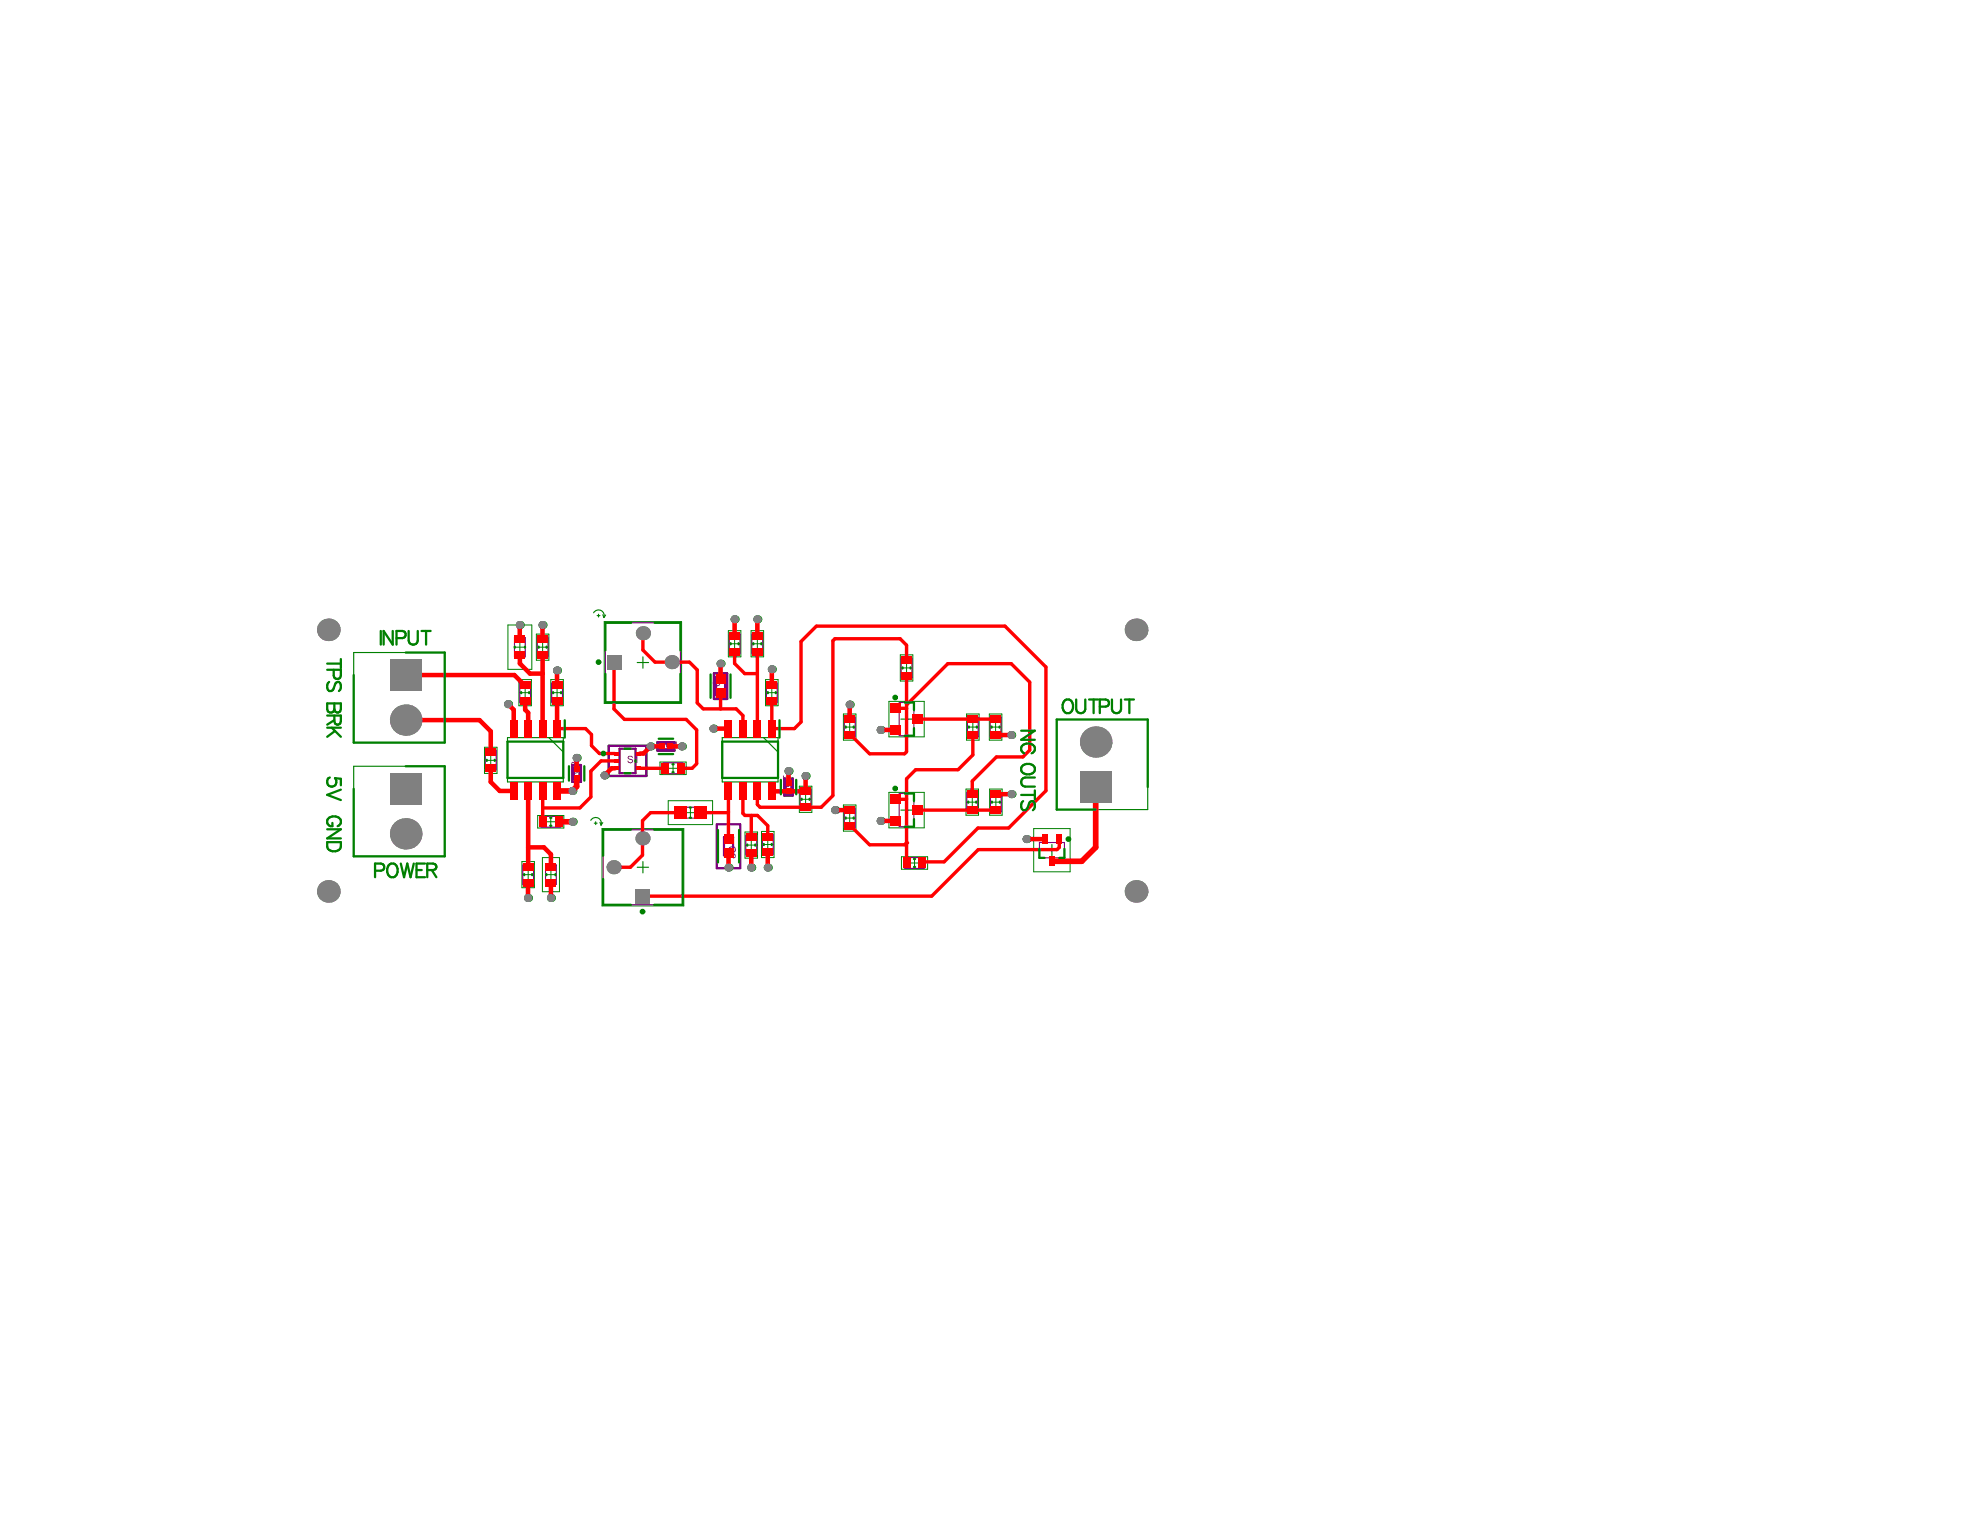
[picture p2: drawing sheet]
<svg xmlns="http://www.w3.org/2000/svg" width="279mm" height="216mm" viewBox="0 0 279 216" stroke-linecap="round" stroke-linejoin="round" font-family="sans-serif">
<g fill="none" stroke="#008000" stroke-width=".16">
<path d="M49.9 92.1h12.9v12.7h-12.9zM89.9 93.5h1.6M90.7 92.7v1.6M49.9 108.1h12.9v12.7h-12.9zM71.6 104.1h7.9v6.2h-7.9zM77.4 104.1l2.1 2M101.9 104.1h7.9v6.2h-7.9zM107.7 104.1l2.1 2M127.1 114.3h1.6M127.1 101.5h1.6M127.9 100.7v1.6M127.9 113.5v1.6"/>
<path d="M147.6 120h1.6M148.4 119.2v1.6M149.1 101.5h12.9v12.7h-12.9zM89.9 122.4h1.6M90.7 121.6v1.6"/>
</g>
<g fill="none" stroke="#008000" stroke-width=".14">
<path d="M71.7 88.2h3.3v6.3h-3.3zM72.6 91.3h1.5M73.2 95.9h1.8v3.7h-1.8zM73.3 97.7h1.6M73.4 90.6v1.5M74.1 97v1.5M75.7 89.5h1.8v3.7h-1.8zM75.8 91.3h1.5M76.6 90.6v1.5M77.7 95.9h1.8v3.7h-1.8zM77.8 97.7h1.6M78.6 97v1.5"/>
<path d="M85.3 87.7h10.9v11.6h-10.9zM102.8 89h1.7v3.7h-1.7zM102.9 90.8h1.5M103.7 90.1v1.5M106 89h1.8v3.7h-1.8zM106.1 90.8h1.5M106.9 90.1v1.5M108 95.9h1.8v3.7h-1.8zM108.1 97.7h1.6M108.9 97v1.5M125.4 99h5v5h-5zM127 92.4h1.8v3.7h-1.8z"/>
<path d="M127.2 94.3h1.5M127.9 93.5v1.5M68.4 105.4h1.7v3.7h-1.7zM68.5 107.3h1.5M69.2 106.5v1.6M75.9 115.1h3.7v1.7h-3.7zM77 116h1.5M77.7 115.2v1.5M85 116.9h11.5v10.9h-11.5zM93.1 107.5h3.7v1.8h-3.7zM94.2 108.4h1.5M94.3 113h6.3v3.4h-6.3z"/>
<path d="M95 107.7v1.5M96.7 114.7h1.5M97.4 113.9v1.5M105.1 117.4h1.8v3.7h-1.8zM105.3 119.3h1.5M106 118.5v1.5M107.5 117.3h1.7v3.7h-1.7zM107.6 119.2h1.5M108.3 118.4v1.5M112.8 110.9h1.8v3.7h-1.8zM112.9 112.8h1.5M113.7 112v1.6"/>
<path d="M119 100.8h1.8v3.6h-1.8zM119 113.6h1.8v3.7h-1.8zM119.1 102.6h1.6M119.1 115.4h1.6M119.9 101.8v1.6M119.9 114.7v1.5M125.4 111.8h5v5h-5zM136.3 111.3h1.8v3.7h-1.8zM136.4 100.8h1.8v3.6h-1.8zM136.4 113.2h1.6M136.5 102.6h1.5M137.2 112.4v1.6"/>
<path d="M137.3 101.8v1.6M139.6 100.8h1.8v3.6h-1.8zM139.6 111.3h1.8v3.7h-1.8zM139.7 102.6h1.6M139.8 113.2h1.5M140.5 101.8v1.6M140.5 112.4v1.6M145.9 116.9h5.1v6.1h-5.1zM73.6 121.6h1.8v3.7h-1.8zM73.8 123.4h1.5M74.5 122.7v1.5M76.5 121h2.4v4.8h-2.4z"/>
<path d="M77 123.4h1.5M77.7 122.7v1.5M127.2 120.9h3.7v1.8h-3.7zM128.3 121.8h1.5M129.1 121v1.5"/>
</g>
<path d="M100.8 95h1.8v3.6h-1.8zM80.8 108h1.2v2.3h-1.2zM85.9 105.2h5.3v4.3h-5.3zM92.8 104.7h2.4v1.2h-2.4zM110.7 109.9h1.2v2.3h-1.2z" fill="none" stroke="#008000" stroke-width=".32"/>
<g fill="none" stroke="#800080" stroke-width=".16">
<path d="M72.6 90h1.5v2.7h-1.5zM73.3 96.4h1.6v2.7h-1.6zM75.8 90h1.5v2.7h-1.5zM77.8 96.4h1.6v2.7h-1.6zM85.4 87.9h10.6v11.2h-10.6zM102.9 89.5h1.5v2.7h-1.5zM106.1 89.5h1.5v2.7h-1.5zM108.1 96.4h1.6v2.7h-1.6zM126.9 99.1h2.1v4.7h-2.1zM127.2 92.9h1.5v2.7h-1.5zM68.5 105.9h1.5v2.8h-1.5zM76.4 115.2h2.7v1.5h-2.7z"/>
<path d="M85.1 117.1h11.2v10.6h-11.2zM93.6 107.7h2.7v1.5h-2.7zM96.1 113.9h2.7v1.5h-2.7zM105.3 117.9h1.5v2.7h-1.5zM107.6 117.8h1.5v2.7h-1.5zM112.9 111.4h1.5v2.8h-1.5zM119.1 101.2h1.6v2.8h-1.6zM119.1 114.1h1.6v2.7h-1.6zM126.9 112h2.1v4.7h-2.1zM136.4 111.8h1.6v2.8h-1.6zM136.5 101.2h1.5v2.8h-1.5zM139.7 101.2h1.6v2.8h-1.6z"/>
<path d="M139.8 111.8h1.5v2.8h-1.5zM146.7 118.9h3.5v2.2h-3.5zM73.8 122.1h1.5v2.7h-1.5zM77 122.1h1.5v2.7h-1.5zM127.7 121h2.7v1.5h-2.7z"/>
</g>
<path d="M100.8 95h1.8v3.6h-1.8zM101 95.5h1.3v2.6h-1.3zM80.8 108h1.2v2.3h-1.2zM81 108.3h.8v1.6h-.8zM85.9 105.2h5.3v4.3h-5.3zM87.4 105.6h2.3v3.5h-2.3zM92.8 104.7h2.4v1.2h-2.4zM93.2 104.9h1.6v.8h-1.6zM101.2 116.3h3.3v6.2h-3.3zM102.2 118.1h1.2v2.6h-1.2zM110.7 109.9h1.2v2.3h-1.2zM110.9 110.3h.8v1.6h-.8z" fill="none" stroke="#800080" stroke-width=".32"/>
<g fill="#800080">
<path d="M102.9 119.6l.2-.2a.48 .48 0 0 1 .7 .3 .48 .48 0 0 1-.3 .6v-.1a.37 .37 0 0 0 .1-.6 .37 .37 0 0 0-.6 .1 .28 .28 0 0 0-.1 .3 .28 .28 0 0 0 .3 .2l-.1 .1a.49 .49 0 0 1-.2-.7z"/>
<path d="M102.8 120.4l.4 .3a.29 .29 0 0 0 .2 .3 .29 .29 0 0 0 .3-.2l-.2-.2v-.1a.32 .32 0 0 1 .3 .5 .32 .32 0 0 1-.6-.1l-.3-.3v.5h-.1z"/>
<path d="M100.6 96.1l.2-.1 .1 .1a.36 .36 0 0 0-.1 .5 .36 .36 0 0 0 .6 .1 .33 .33 0 0 0 .1-.4 .33 .33 0 0 0-.2-.3l.1-.1a.49 .49 0 0 1 .2 .7 .49 .49 0 0 1-.7 .2 .54 .54 0 0 1-.3-.7z"/>
<path d="M100.6 95.4h1.1v.1h-.9l.2 .2h-.1z"/>
<path d="M88.6 106.7l.1-.1a.39 .39 0 0 1 .6 .3h-.1a.23 .23 0 0 0-.3-.1 .23 .23 0 0 0-.2 .2l.3 .1a.32 .32 0 0 1 .3 .4 .32 .32 0 0 1-.5 .2l-.2-.2-.1-.2h.1a.29 .29 0 0 0 .3 .3 .29 .29 0 0 0 .3-.3l-.2-.1a.34 .34 0 0 1-.4-.5z"/>
<path d="M89.6 106.9l.4-.3v1.1h-.2v-.8l-.1 .1z"/>
<path d="M80.7 108.4l.1-.1 .1 .1a.38 .38 0 0 0 0 .6 .38 .38 0 0 0 .5-.1 .31 .31 0 0 0 .1-.3 .31 .31 0 0 0-.2-.2v-.2a.5 .5 0 0 1 .3 .8 .5 .5 0 0 1-.8 .1 .52 .52 0 0 1-.1-.7z"/>
<path d="M80.7 107.5h.2l.2 .1a.31 .31 0 0 1 .5 0 .31 .31 0 0 1-.2 .5v-.1a.21 .21 0 0 0 .1-.3 .21 .21 0 0 0-.2-.1 .21 .21 0 0 0-.2 .3h-.1a.17 .17 0 0 0-.1-.2 .17 .17 0 0 0-.2 .1 .17 .17 0 0 0 .2 .2v.1a.33 .33 0 0 1-.2-.6z"/>
<path d="M94.1 104.7l.2-.1a.36 .36 0 0 1 .5 .3h-.1a.35 .35 0 0 0-.5-.1 .35 .35 0 0 0-.1 .5 .31 .31 0 0 0 .3 .2 .31 .31 0 0 0 .3-.2h.1a.48 .48 0 0 1-.6 .3 .48 .48 0 0 1-.2-.7z"/>
<path d="M110.5 110.4l.3-.2v.1a.35 .35 0 0 0-.1 .5 .35 .35 0 0 0 .5 .1 .31 .31 0 0 0 .2-.3 .31 .31 0 0 0-.2-.3v-.1a.47 .47 0 0 1 .3 .6 .47 .47 0 0 1-.7 .3 .46 .46 0 0 1-.3-.7z"/>
<path d="M110.5 109.4h.1v.4l.3 .1a.35 .35 0 0 1 .2-.5 .35 .35 0 0 1 .4 .2 .35 .35 0 0 1-.2 .5l-.1-.2a.21 .21 0 0 0 .1-.3 .21 .21 0 0 0-.3 .1v.3h-.5z"/>
<path d="M95.4 104.8l-.3 .5h.3zM95.4 104.6h.1v.7h.2v.1h-.2v.2h-.1v-.2h-.5z"/>
</g>
<g fill="#008000">
<circle cx="81.4" cy="106.9" r=".56"/>
<circle cx="96.2" cy="105.3" r=".56"/>
<circle cx="111.3" cy="108.8" r=".56"/>
<circle cx="124.3" cy="115.8" r=".56"/>
<circle cx="117.9" cy="114.3" r=".56"/>
<circle cx="124.3" cy="103" r=".56"/>
<circle cx="144.9" cy="118.4" r=".56"/>
<circle cx="142.7" cy="112.1" r=".56"/>
<circle cx="142.7" cy="103.7" r=".56"/>
<circle cx="106.9" cy="87.4" r=".56"/>
<circle cx="74.5" cy="126.7" r=".56"/>
<circle cx="80.8" cy="111.6" r=".56"/>
<circle cx="76.6" cy="88.2" r=".56"/>
<circle cx="78.6" cy="94.6" r=".56"/>
<circle cx="77.7" cy="126.7" r=".56"/>
<circle cx="80.8" cy="116" r=".56"/>
<circle cx="85.3" cy="109.4" r=".56"/>
<circle cx="119.9" cy="99.4" r=".56"/>
<circle cx="113.7" cy="109.5" r=".56"/>
<circle cx="108.3" cy="122.4" r=".56"/>
<circle cx="100.7" cy="102.8" r=".56"/>
<circle cx="101.7" cy="93.7" r=".56"/>
<circle cx="106" cy="122.4" r=".56"/>
<circle cx="108.9" cy="94.5" r=".56"/>
<circle cx="91.8" cy="105.3" r=".56"/>
<circle cx="103.7" cy="87.4" r=".56"/>
<circle cx="73.3" cy="88.2" r=".56"/>
<circle cx="102.8" cy="122.4" r=".56"/>
<circle cx="71.7" cy="99.4" r=".56"/>
</g>
<g fill="#008080">
<circle cx="81.4" cy="106.9" r=".56"/>
<circle cx="96.2" cy="105.3" r=".56"/>
<circle cx="111.3" cy="108.8" r=".56"/>
<circle cx="124.3" cy="115.8" r=".56"/>
<circle cx="117.9" cy="114.3" r=".56"/>
<circle cx="124.3" cy="103" r=".56"/>
<circle cx="144.9" cy="118.4" r=".56"/>
<circle cx="142.7" cy="112.1" r=".56"/>
<circle cx="142.7" cy="103.7" r=".56"/>
<circle cx="106.9" cy="87.4" r=".56"/>
<circle cx="74.5" cy="126.7" r=".56"/>
<circle cx="80.8" cy="111.6" r=".56"/>
<circle cx="76.6" cy="88.2" r=".56"/>
<circle cx="78.6" cy="94.6" r=".56"/>
<circle cx="77.7" cy="126.7" r=".56"/>
<circle cx="80.8" cy="116" r=".56"/>
<circle cx="85.3" cy="109.4" r=".56"/>
<circle cx="119.9" cy="99.4" r=".56"/>
<circle cx="113.7" cy="109.5" r=".56"/>
<circle cx="108.3" cy="122.4" r=".56"/>
<circle cx="100.7" cy="102.8" r=".56"/>
<circle cx="101.7" cy="93.7" r=".56"/>
<circle cx="106" cy="122.4" r=".56"/>
<circle cx="108.9" cy="94.5" r=".56"/>
<circle cx="91.8" cy="105.3" r=".56"/>
<circle cx="103.7" cy="87.4" r=".56"/>
<circle cx="73.3" cy="88.2" r=".56"/>
<circle cx="102.8" cy="122.4" r=".56"/>
<circle cx="71.7" cy="99.4" r=".56"/>
</g>
<g fill="#808080">
<circle cx="81.4" cy="106.9" r=".56"/>
<circle cx="96.2" cy="105.3" r=".56"/>
<circle cx="111.3" cy="108.8" r=".56"/>
<circle cx="124.3" cy="115.8" r=".56"/>
<circle cx="117.9" cy="114.3" r=".56"/>
<circle cx="124.3" cy="103" r=".56"/>
<circle cx="144.9" cy="118.4" r=".56"/>
<circle cx="142.7" cy="112.1" r=".56"/>
<circle cx="142.7" cy="103.7" r=".56"/>
<circle cx="106.9" cy="87.4" r=".56"/>
<circle cx="74.5" cy="126.7" r=".56"/>
<circle cx="80.8" cy="111.6" r=".56"/>
<circle cx="76.6" cy="88.2" r=".56"/>
<circle cx="78.6" cy="94.6" r=".56"/>
<circle cx="77.7" cy="126.7" r=".56"/>
<circle cx="80.8" cy="116" r=".56"/>
<circle cx="85.3" cy="109.4" r=".56"/>
<circle cx="119.9" cy="99.4" r=".56"/>
<circle cx="113.7" cy="109.5" r=".56"/>
<circle cx="108.3" cy="122.4" r=".56"/>
<circle cx="100.7" cy="102.8" r=".56"/>
<circle cx="101.7" cy="93.7" r=".56"/>
<circle cx="106" cy="122.4" r=".56"/>
<circle cx="108.9" cy="94.5" r=".56"/>
<circle cx="91.8" cy="105.3" r=".56"/>
<circle cx="103.7" cy="87.4" r=".56"/>
<circle cx="73.3" cy="88.2" r=".56"/>
<circle cx="102.8" cy="122.4" r=".56"/>
<circle cx="71.7" cy="99.4" r=".56"/>
<circle cx="46.3" cy="125.8" r="1.6"/>
<circle cx="46.3" cy="88.9" r="1.6"/>
<circle cx="57.2" cy="101.6" r="2.22"/>
<circle cx="57.2" cy="117.7" r="2.22"/>
<circle cx="90.7" cy="89.4" r="1"/>
<circle cx="94.8" cy="93.4" r="1"/>
<circle cx="160.3" cy="125.8" r="1.6"/>
<circle cx="154.6" cy="104.7" r="2.22"/>
<circle cx="160.3" cy="88.9" r="1.6"/>
<circle cx="86.6" cy="122.4" r="1"/>
<circle cx="90.7" cy="118.3" r="1"/>
</g>
<g fill="#808080">
<path d="M55 109.1h4.5v4.4h-4.5z" fill-rule="evenodd"/>
<path d="M55 93h4.5v4.5h-4.5z" fill-rule="evenodd"/>
<path d="M85.6 92.4h2v2h-2z" fill-rule="evenodd"/>
<path d="M152.4 108.8h4.4v4.5h-4.4z" fill-rule="evenodd"/>
<path d="M89.7 125.5h2v2h-2z" fill-rule="evenodd"/>
</g>
<path d="M154.6 111.1v8.5l-2 1.9h-4.2" fill="none" stroke="#f00" stroke-width=".8"/>
<path d="M124.3 115.8h2" fill="none" stroke="#f00" stroke-width=".64"/>
<circle cx="126.3" cy="115.8" r=".3" fill="#f00"/>
<path d="M117.9 114.3h2" fill="none" stroke="#f00" stroke-width=".64"/>
<circle cx="119.9" cy="114.3" r=".3" fill="#f00"/>
<path d="M124.3 103h2" fill="none" stroke="#f00" stroke-width=".64"/>
<circle cx="126.3" cy="103" r=".3" fill="#f00"/>
<path d="M126.3 100h1.6M127.9 95.4v10.7M76.6 111.6v4.3M83.4 112.5l-1.6 1.5h-5.2M127.9 109.9v9M127.9 112.8h-1.6M137.3 101.5h3.2M149.5 118.4v1.2l-.3 .3h-11.2M90.7 120.7l-1.7 1.7" fill="none" stroke="#f00" stroke-width=".48"/>
<path d="M69.2 108.4v1.9l1.3 1.3h2v.7M74.5 111.6v10.7M74.5 119.6h2.3l.9 1v1.5M76.6 111.6h.1M76.6 115.9v.1M144.9 118.4h2.5" fill="none" stroke="#f00" stroke-width=".64"/>
<path d="M78.8 116h2" fill="none" stroke="#f00" stroke-width=".8"/>
<circle cx="93.9" cy="108.4" r=".32" fill="#f00"/>
<path d="M83.4 108.8v3.7M90.3 108.4h3.6M90.7 115.8v4.9M98.3 107.8l-.6 .6M86.6 122.4h2.4" fill="none" stroke="#f00" stroke-width=".48"/>
<path d="M86.8 108.4h-.5l-1 1M74.5 124.6v2.1M77.7 124.7v2" fill="none" stroke="#f00" stroke-width=".64"/>
<path d="M78.6 111.6h.1" fill="none" stroke="#f00" stroke-width=".8"/>
<circle cx="108.3" cy="118" r=".24" fill="#f00"/>
<path d="M115.2 88.4h26.6M84.8 107.4l-1.4 1.4M96 114.7h-4.2l-1.1 1.1M98.9 114.7h3.8M138 116.8h4.3M138 119.9l-6.5 6.6h-40.8" fill="none" stroke="#f00" stroke-width=".48"/>
<path d="M67.7 101.6l1.5 1.6" fill="none" stroke="#f00" stroke-width=".64"/>
<circle cx="57.2" cy="95.3" r=".32" fill="#f00"/>
<path d="M57.2 95.3h15.4M57.2 101.6h10.5M140.5 103.7h2.2" fill="none" stroke="#f00" stroke-width=".64"/>
<path d="M133.7 93.7h9l2.6 2.6v9.5l-1 1h-3.7M141.8 88.4l5.8 5.7v17.5l-5.3 5.2" fill="none" stroke="#f00" stroke-width=".48"/>
<path d="M140.5 103.7h.1" fill="none" stroke="#f00" stroke-width=".61"/>
<circle cx="137.3" cy="101.5" r=".24" fill="#f00"/>
<path d="M115.2 88.4l-2.2 2.1v11.4l-.9 .9h-3.2M120.1 116.6l2.6 2.6h4.9M130.3 101.5h7" fill="none" stroke="#f00" stroke-width=".48"/>
<path d="M108.9 94.5v2.1M94.6 105.3h1.6M109 111.7h4.6M140.5 112.1h2.2" fill="none" stroke="#f00" stroke-width=".64"/>
<path d="M140.5 112v.1" fill="none" stroke="#f00" stroke-width=".61"/>
<circle cx="127.9" cy="95.4" r=".24" fill="#f00"/>
<path d="M137.2 114.3h3.3" fill="none" stroke="#f00" stroke-width=".48"/>
<circle cx="137.2" cy="114.3" r=".24" fill="#f00"/>
<path d="M119.9 103.7h.2M122.7 106.4h4.9M137.3 103.7v2.8l-2.1 2.1M140.6 106.8l-3.4 3.4" fill="none" stroke="#f00" stroke-width=".48"/>
<path d="M108.9 111.6l.1 .1" fill="none" stroke="#f00" stroke-width=".64"/>
<circle cx="119.9" cy="101.5" r=".3" fill="#f00"/>
<path d="M117.5 90.4v21.9M127 90.1l.9 .9v2.1M102.8 111.6v3M104.8 111.6v3.2l.3 .3h1.8l1.4 1.4M106.9 111.6v1.9l.4 .4h5.6M119.9 116.6h.2M120.1 103.7l2.6 2.7M127.9 106.1l-.3 .3" fill="none" stroke="#f00" stroke-width=".48"/>
<path d="M73.3 88.2v1.8M119.9 99.4v2.1M111.3 108.8v1.6M113.7 111.6l-.1 .1" fill="none" stroke="#f00" stroke-width=".64"/>
<circle cx="108.9" cy="102.8" r=".24" fill="#f00"/>
<path d="M108.9 98.9v3.9M127.9 118.9l-.3 .3" fill="none" stroke="#f00" stroke-width=".48"/>
<circle cx="127.9" cy="118.9" r=".24" fill="#f00"/>
<path d="M106 115.1v3M108.3 116.5v1.5M127.9 118.9v2.9M138 116.8l-4.8 4.8h-2.9l-.1 .2" fill="none" stroke="#f00" stroke-width=".48"/>
<path d="M113.7 109.5v2.1M106 120.4v2M108.3 120.3v2.1" fill="none" stroke="#f00" stroke-width=".64"/>
<circle cx="102.8" cy="122.4" r=".32" fill="#f00"/>
<path d="M71.7 99.4l.8 .8v2.6M103.7 87.4v2.3M69.2 103.2v3M91.8 105.3l-1 1h-.5M102.8 120.7v1.7" fill="none" stroke="#f00" stroke-width=".64"/>
<path d="M86.6 93.4v6.6l1.5 1.5M90.7 89.4v2.3l1.7 1.7h4.9l1.1 1.1M106.9 92v3.1M117.8 90.1h9.2M133.7 93.7l-5.8 5.8M78.6 102.8h4l.9 .9v1.5l1.1 1.1h2.2M84.8 107.4h2M102.8 114.6v3.9M130.3 114.3h6.9M135.2 108.6h-6l-1.3 1.3M137.2 110.2v1.9" fill="none" stroke="#f00" stroke-width=".48"/>
<path d="M78.7 111.6h2.1" fill="none" stroke="#f00" stroke-width=".8"/>
<circle cx="103.7" cy="87.4" r=".32" fill="#f00"/>
<path d="M101.7 93.7v2.1M106.9 87.4v2.3" fill="none" stroke="#f00" stroke-width=".64"/>
<path d="M103.7 92v1.6" fill="none" stroke="#f00" stroke-width=".48"/>
<circle cx="103.7" cy="89.7" r=".32" fill="#f00"/>
<path d="M103.7 93.6l1.4 1.5" fill="none" stroke="#f00" stroke-width=".48"/>
<circle cx="101.7" cy="93.7" r=".32" fill="#f00"/>
<path d="M105.1 95.1h1.8" fill="none" stroke="#f00" stroke-width=".48"/>
<path d="M78.6 98.9v3.9" fill="none" stroke="#f00" stroke-width=".64"/>
<g fill="#f00">
<circle cx="78.6" cy="102.8" r=".32"/>
<circle cx="78.6" cy="98.9" r=".32"/>
</g>
<path d="M78.6 94.6v2" fill="none" stroke="#f00" stroke-width=".64"/>
<circle cx="106.9" cy="102.8" r=".24" fill="#f00"/>
<path d="M101.7 97.8v2.2M106.9 95.1v7.7M99.2 100h4.7l.9 1v1.8" fill="none" stroke="#f00" stroke-width=".48"/>
<circle cx="102.8" cy="102.8" r=".32" fill="#f00"/>
<path d="M72.6 95.3l1.3 1.3h.2M73.4 92.8v.8l1.4 1.5M74.5 100.6v2.2M91.8 105.3h1.6M100.7 102.8h2.1" fill="none" stroke="#f00" stroke-width=".64"/>
<circle cx="76.6" cy="92.4" r=".32" fill="#f00"/>
<path d="M74.1 98.9v1.3l.4 .4M74.8 95.1h1.8M76.6 92.4v10.4" fill="none" stroke="#f00" stroke-width=".64"/>
<circle cx="76.6" cy="102.8" r=".32" fill="#f00"/>
<path d="M76.6 88.2v2M81.4 106.9v1.6" fill="none" stroke="#f00" stroke-width=".64"/>
<path d="M98.4 94.5v4.7l.8 .8M117.8 90.1l-.3 .3M88.1 101.5h8.7l1.5 1.5v4.8M96.1 108.4h1.6M117.5 112.3l-1.6 1.6h-2.2" fill="none" stroke="#f00" stroke-width=".48"/>
<path d="M81.4 109.7v1.3l-.6 .6" fill="none" stroke="#f00" stroke-width=".8"/>
<g fill="#808080">
<circle cx="81.4" cy="106.9" r=".56"/>
<circle cx="96.2" cy="105.3" r=".56"/>
<circle cx="111.3" cy="108.8" r=".56"/>
<circle cx="124.3" cy="115.8" r=".56"/>
<circle cx="117.9" cy="114.3" r=".56"/>
<circle cx="124.3" cy="103" r=".56"/>
<circle cx="144.9" cy="118.4" r=".56"/>
<circle cx="142.7" cy="112.1" r=".56"/>
<circle cx="142.7" cy="103.7" r=".56"/>
<circle cx="106.9" cy="87.4" r=".56"/>
<circle cx="74.5" cy="126.7" r=".56"/>
<circle cx="80.8" cy="111.6" r=".56"/>
<circle cx="76.6" cy="88.2" r=".56"/>
<circle cx="78.6" cy="94.6" r=".56"/>
<circle cx="77.7" cy="126.7" r=".56"/>
<circle cx="80.8" cy="116" r=".56"/>
<circle cx="85.3" cy="109.4" r=".56"/>
<circle cx="119.9" cy="99.4" r=".56"/>
<circle cx="113.7" cy="109.5" r=".56"/>
<circle cx="108.3" cy="122.4" r=".56"/>
<circle cx="100.7" cy="102.8" r=".56"/>
<circle cx="101.7" cy="93.7" r=".56"/>
<circle cx="106" cy="122.4" r=".56"/>
<circle cx="108.9" cy="94.5" r=".56"/>
<circle cx="91.8" cy="105.3" r=".56"/>
<circle cx="103.7" cy="87.4" r=".56"/>
<circle cx="73.3" cy="88.2" r=".56"/>
<circle cx="102.8" cy="122.4" r=".56"/>
<circle cx="71.7" cy="99.4" r=".56"/>
<circle cx="46.3" cy="125.8" r="1.6"/>
<circle cx="46.3" cy="88.9" r="1.6"/>
<circle cx="57.2" cy="101.6" r="2.22"/>
<circle cx="57.2" cy="117.7" r="2.22"/>
<circle cx="90.7" cy="89.4" r="1"/>
<circle cx="94.8" cy="93.4" r="1"/>
<circle cx="160.3" cy="125.8" r="1.6"/>
<circle cx="154.6" cy="104.7" r="2.22"/>
<circle cx="160.3" cy="88.9" r="1.6"/>
<circle cx="86.6" cy="122.4" r="1"/>
<circle cx="90.7" cy="118.3" r="1"/>
</g>
<g fill="#808080">
<path d="M55 109.1h4.5v4.4h-4.5z" fill-rule="evenodd"/>
<path d="M55 93h4.5v4.5h-4.5z" fill-rule="evenodd"/>
<path d="M85.6 92.4h2v2h-2z" fill-rule="evenodd"/>
<path d="M152.4 108.8h4.4v4.5h-4.4z" fill-rule="evenodd"/>
<path d="M89.7 125.5h2v2h-2z" fill-rule="evenodd"/>
</g>
<g fill="#f00">
<path d="M148 120.9h.8v1.3h-.8z" fill-rule="evenodd"/>
<path d="M147 117.7h.8v1.4h-.8z" fill-rule="evenodd"/>
<path d="M149.1 117.7h.8v1.4h-.8z" fill-rule="evenodd"/>
<path d="M139.8 100.9h1.4v1.1h-1.4z" fill-rule="evenodd"/>
<path d="M139.8 103.2h1.4v1.1h-1.4z" fill-rule="evenodd"/>
<path d="M136.6 100.9h1.4v1.1h-1.4z" fill-rule="evenodd"/>
<path d="M136.6 103.2h1.4v1.1h-1.4z" fill-rule="evenodd"/>
<path d="M139.8 113.8h1.5v1.1h-1.5z" fill-rule="evenodd"/>
<path d="M139.8 111.5h1.5v1.1h-1.5z" fill-rule="evenodd"/>
<path d="M108.4 101.6h1v2.5h-1z" fill-rule="evenodd"/>
<path d="M106.3 101.6h1.1v2.5h-1.1z" fill-rule="evenodd"/>
<path d="M104.3 101.6h1.1v2.5h-1.1z" fill-rule="evenodd"/>
<path d="M102.3 101.6h1v2.5h-1z" fill-rule="evenodd"/>
<path d="M102.3 110.3h1v2.5h-1z" fill-rule="evenodd"/>
<path d="M104.3 110.3h1.1v2.5h-1.1z" fill-rule="evenodd"/>
<path d="M106.4 110.3h1v2.5h-1z" fill-rule="evenodd"/>
<path d="M108.4 110.3h1v2.5h-1z" fill-rule="evenodd"/>
<path d="M78.1 101.6h1v2.5h-1z" fill-rule="evenodd"/>
<path d="M76 101.6h1.1v2.5h-1.1z" fill-rule="evenodd"/>
<path d="M74 101.6h1.1v2.5h-1.1z" fill-rule="evenodd"/>
<path d="M72 101.6h1v2.5h-1z" fill-rule="evenodd"/>
<path d="M72 110.3h1v2.5h-1z" fill-rule="evenodd"/>
<path d="M74 110.3h1.1v2.5h-1.1z" fill-rule="evenodd"/>
<path d="M76 110.3h1.1v2.5h-1.1z" fill-rule="evenodd"/>
<path d="M78.1 110.3h1v2.5h-1z" fill-rule="evenodd"/>
<path d="M125.6 112.1h1.4v1.3h-1.4z" fill-rule="evenodd"/>
<path d="M125.6 115.2h1.4v1.3h-1.4z" fill-rule="evenodd"/>
<path d="M128.8 113.7h1.5v1.3h-1.5z" fill-rule="evenodd"/>
<path d="M125.6 99.3h1.4v1.3h-1.4z" fill-rule="evenodd"/>
<path d="M125.6 102.4h1.4v1.2h-1.4z" fill-rule="evenodd"/>
<path d="M128.8 100.8h1.5v1.3h-1.5z" fill-rule="evenodd"/>
<path d="M136.5 113.8h1.4v1.1h-1.4z" fill-rule="evenodd"/>
<path d="M136.5 111.5h1.4v1.1h-1.4z" fill-rule="evenodd"/>
<path d="M119.2 116h1.4v1.1h-1.4z" fill-rule="evenodd"/>
<path d="M119.2 113.8h1.4v1.1h-1.4z" fill-rule="evenodd"/>
<path d="M113 113.4h1.4v1.1h-1.4z" fill-rule="evenodd"/>
<path d="M113 111.1h1.4v1.1h-1.4z" fill-rule="evenodd"/>
<path d="M98 113.8h1.8v1.8h-1.8z" fill-rule="evenodd"/>
<path d="M95.1 113.8h1.8v1.8h-1.8z" fill-rule="evenodd"/>
<path d="M105.3 117.6h1.4v1.1h-1.4z" fill-rule="evenodd"/>
<path d="M105.3 119.8h1.4v1.1h-1.4z" fill-rule="evenodd"/>
<path d="M102.1 117.8h1.4v1.2h-1.4z" fill-rule="evenodd"/>
<path d="M102.1 119.8h1.4v1.3h-1.4z" fill-rule="evenodd"/>
<path d="M107.6 117.5h1.5v1.1h-1.5z" fill-rule="evenodd"/>
<path d="M107.6 119.7h1.5v1.2h-1.5z" fill-rule="evenodd"/>
<path d="M127.2 94.8h1.4v1.1h-1.4z" fill-rule="evenodd"/>
<path d="M127.2 92.6h1.4v1.1h-1.4z" fill-rule="evenodd"/>
<path d="M101 95.2h1.4v1.3h-1.4z" fill-rule="evenodd"/>
<path d="M101 97.2h1.4v1.3h-1.4z" fill-rule="evenodd"/>
<path d="M108.2 96.1h1.4v1.1h-1.4z" fill-rule="evenodd"/>
<path d="M108.2 98.3h1.4v1.1h-1.4z" fill-rule="evenodd"/>
<path d="M68.5 107.9h1.5v1.1h-1.5z" fill-rule="evenodd"/>
<path d="M68.5 105.6h1.5v1.1h-1.5z" fill-rule="evenodd"/>
<path d="M77.9 96.1h1.4v1.1h-1.4z" fill-rule="evenodd"/>
<path d="M77.9 98.3h1.4v1.1h-1.4z" fill-rule="evenodd"/>
<path d="M119.2 103.2h1.4v1.1h-1.4z" fill-rule="evenodd"/>
<path d="M119.2 100.9h1.4v1.1h-1.4z" fill-rule="evenodd"/>
<path d="M73.4 98.3h1.4v1.1h-1.4z" fill-rule="evenodd"/>
<path d="M73.4 96.1h1.4v1.1h-1.4z" fill-rule="evenodd"/>
<path d="M102.9 91.4h1.5v1.1h-1.5z" fill-rule="evenodd"/>
<path d="M102.9 89.2h1.5v1.1h-1.5z" fill-rule="evenodd"/>
<path d="M73.8 121.7h1.5v1.2h-1.5z" fill-rule="evenodd"/>
<path d="M73.8 124h1.5v1.1h-1.5z" fill-rule="evenodd"/>
<path d="M129.6 121.1h1.1v1.4h-1.1z" fill-rule="evenodd"/>
<path d="M127.4 121.1h1.1v1.4h-1.1z" fill-rule="evenodd"/>
<path d="M106.1 89.2h1.5v1.1h-1.5z" fill-rule="evenodd"/>
<path d="M106.1 91.4h1.5v1.1h-1.5z" fill-rule="evenodd"/>
<path d="M72.6 91.9h1.5v1.1h-1.5z" fill-rule="evenodd"/>
<path d="M72.6 89.6h1.5v1.2h-1.5z" fill-rule="evenodd"/>
<path d="M75.8 89.6h1.5v1.2h-1.5z" fill-rule="evenodd"/>
<path d="M75.8 91.9h1.5v1.1h-1.5z" fill-rule="evenodd"/>
<path d="M78.3 115.2h1.1v1.5h-1.1z" fill-rule="evenodd"/>
<path d="M76 115.2h1.2v1.5h-1.2z" fill-rule="evenodd"/>
<path d="M89.8 106.1h.7v.5h-.7z" fill-rule="evenodd"/>
<path d="M89.8 108.2h.7v.5h-.7z" fill-rule="evenodd"/>
<path d="M86.6 108.2h.7v.5h-.7z" fill-rule="evenodd"/>
<path d="M86.6 107.1h.7v.5h-.7z" fill-rule="evenodd"/>
<path d="M86.6 106.1h.7v.5h-.7z" fill-rule="evenodd"/>
<path d="M93.3 107.7h1.1v1.4h-1.1z" fill-rule="evenodd"/>
<path d="M95.5 107.7h1.2v1.4h-1.2z" fill-rule="evenodd"/>
<path d="M77 121.7h1.5v1.2h-1.5z" fill-rule="evenodd"/>
<path d="M77 124h1.5v1.1h-1.5z" fill-rule="evenodd"/>
<path d="M81 109.3h.7v.9h-.7z" fill-rule="evenodd"/>
<path d="M81 108.1h.7v.8h-.7z" fill-rule="evenodd"/>
<path d="M93 104.9h.8v.8h-.8z" fill-rule="evenodd"/>
<path d="M94.2 104.9h.8v.8h-.8z" fill-rule="evenodd"/>
<path d="M110.9 111.3h.7v.8h-.7z" fill-rule="evenodd"/>
<path d="M110.9 110h.7v.9h-.7z" fill-rule="evenodd"/>
</g>
<g fill="none" stroke="#008000" stroke-width=".32">
<path d="M46.2 94.5h1.9v.8a.51 .51 0 0 1-.5 .5 .51 .51 0 0 1-.5-.5v-.8M46.2 99.3h1.9l-.1 1.1a.45 .45 0 0 1-.7 0l-.1-.3a.51 .51 0 0 1-.5 .5 .51 .51 0 0 1-.5-.5zM46.2 93.6h1.9M46.4 96.2a.85 .85 0 0 0 0 1.3 .52 .52 0 0 0 .7-.4l.2-.5a.41 .41 0 0 1 .3-.3 .41 .41 0 0 1 .4 .1 .88 .88 0 0 1-.2 1.1M47.2 99.3v.8M48.1 93v1.3M53.7 89v2M55.4 89v2l-1.3-2v2M56 90h.8a.51 .51 0 0 0 .5-.5 .51 .51 0 0 0-.5-.5h-.8v2M57.2 92.1h5.6v12.7h-12.9v-9.5M57.7 89v1.4a.65 .65 0 0 0 .6 .6 .65 .65 0 0 0 .7-.6v-1.4M59.5 89h1.3"/>
<path d="M60.1 89v2M72.6 91.2v.2M73.5 97.7v.1M74.1 91.2v.2M74.7 97.7v.1M76 91.2v.2M77.1 91.2v.2M78 97.7v.1M79.2 97.7v.1M85.4 95.1v4h10.6v-4M89.1 87.9h-3.7v3.9M92.4 87.9h3.6v3.9"/>
<path d="M100.3 95.2v3.3M103.1 95.2v3.3M103.1 90.8v.1M104.2 90.8v.1M106.3 90.8v.1M107.4 90.8v.1M108.3 97.7v.1M109.5 97.7v.1M127.4 94.2v.1M127.7 99.1h1.3v1.1M128.5 94.2v.1M150.1 99a.71 .71 0 0 1 .8-.3 .71 .71 0 0 1 .5 .7 .84 .84 0 0 1-.2 1 .84 .84 0 0 1-.9 .1 1.19 1.19 0 0 1-.2-1.5z"/>
<path d="M151.9 98.7v1.4a.65 .65 0 0 0 .6 .5 .65 .65 0 0 0 .6-.5v-1.4M153.7 98.7h1.3M154.3 98.7v1.9M155.2 99.7h.8a.51 .51 0 0 0 .5-.5 .51 .51 0 0 0-.5-.5h-.8v1.9M156.9 98.7v1.4a.65 .65 0 0 0 .7 .5 .65 .65 0 0 0 .6-.5v-1.4M158.7 98.7h1.3M159.4 98.7v1.9M46.2 101h1.9l-.1 1.1a.45 .45 0 0 1-.7 0l-.1-1.1M46.2 118.8h1.9v.7a1.03 1.03 0 0 1-1 .6 1.03 1.03 0 0 1-.9-.6zM46.2 117h1.9l-1.9 1.3h1.9M46.2 102.7h1.9M46.5 109.7a.68 .68 0 0 0-.2 1 .68 .68 0 0 0 1 .1 .68 .68 0 0 0 0-1l.8 .1v.9"/>
<path d="M46.8 102.7l1.3 1.3M46.9 116.1v.5a.69 .69 0 0 1-.8-.7 .69 .69 0 0 1 .8-.7 .84 .84 0 0 1 .9 .2 .84 .84 0 0 1 .2 .9l-.4 .3M47.2 101.6l-1 .7M47.3 103.1l-1.1 .9M48.1 111.4l-1.9 .8 1.9 .7M57.2 108.1h5.6v12.7h-12.9v-9.5M68.7 107.2v.2M69.8 107.2v.2M71.6 104.6h7.9v5.2h-7.9zM77.6 115.4h.2M77.6 116.5h.2M79.7 101.6v2.5"/>
<path d="M80.3 108.1v2.1M82.5 108.1v2.1M88.1 109.1h.9M88.1 105.6h.9M89 117.1h-3.9v3.6M89.7 107.3v.2M92.3 117.1h4v10.6h-4M93 106.4h2M93 104.2h2M94.9 109h.2M94.9 107.9h.2M97.3 115.4h.2"/>
<path d="M97.3 114h.2M101.3 117.1v4.6M101.9 104.6h7.9v5.2h-7.9zM104.3 117.1v4.6M105.5 119.2v.1M106.6 119.2v.1M107.8 119.1v.2M108.9 119.1v.2M110 101.6v2.5M110.2 110v2.1M112.4 110v2.1M113.1 112.7v.2"/>
<path d="M114.2 112.7v.2M119.3 102.5v.2M119.3 115.4v.1M120.5 102.5v.2M120.5 115.4v.1M127.7 112h1.3v1M129 102.8v1h-1.3M129 115.6v1.1h-1.3M136.6 113.1v.2M136.7 102.5v.2M137.8 113.1v.2M137.8 102.5v.2"/>
<path d="M139.9 102.5v.2M140 113.1v.2M141.1 102.5v.2M141.1 113.1v.2M144.1 103.1h1.9l-1.9 1.3h1.9M144.1 112.2h1.9M144.4 108a.99 .99 0 0 1 1-.2 .99 .99 0 0 1 .6 .9 1.09 1.09 0 0 1-1.9 0v-.3zM144.4 113a.84 .84 0 0 0 0 1.3 .52 .52 0 0 0 .6-.3l.2-.6a.41 .41 0 0 1 .3-.3 .41 .41 0 0 1 .4 .1 .88 .88 0 0 1-.1 1.1M144.6 106.3a.71 .71 0 0 1-.5-.8 .71 .71 0 0 1 .7-.6 .84 .84 0 0 1 1 .2 .84 .84 0 0 1 .1 .9l-.3 .3M146 111.5v1.3M146 109.7h-1.3a.65 .65 0 0 0-.6 .7 .65 .65 0 0 0 .6 .6h1.3M146.7 119.8v1.3h.7"/>
<path d="M150.2 119.8v1.3h-.7M162 111.1v-9.6h-12.9v12.7h5.5M52.9 122.9h.9a.5 .5 0 0 0 .4-.5 .5 .5 0 0 0-.4-.5h-.9v1.9M54.8 122.1a.71 .71 0 0 1 .8-.2 .71 .71 0 0 1 .5 .7 .84 .84 0 0 1-.2 .9 .84 .84 0 0 1-.9 .2 1.19 1.19 0 0 1-.2-1.6zM56.6 121.9l.4 1.9 .5-1.9 .4 1.9 .5-1.9M58.8 122.8h.7M60 121.9h-1.2v1.9h1.2M60.3 122.8l1.1-.1a.45 .45 0 0 0 0-.7l-1.1-.1v1.9M60.9 122.8l.7 1M74 123.3v.2M75.1 123.3v.2M77.1 123.3v.2"/>
<path d="M78.4 123.3v.2M85.1 124v3.7h3.9M129 121.2h.1M129 122.3h.1"/>
</g>
<path d="M83.8 86.5a.8 .8 0 0 1 1-.4 .8 .8 0 0 1 .4 1M84.3 86.9h.4M84.5 86.7v.4M85.1 86.7l.1 .4M85.5 86.8l-.3 .3M83.4 115.8a.8 .8 0 0 1 1-.4 .8 .8 0 0 1 .4 1M83.9 116.2h.4M84.1 116v.4M84.7 116l.1 .4M85.1 116.1l-.3 .3" fill="none" stroke="#008000" stroke-width=".16"/>
<g fill="none" stroke="#008000" stroke-width=".4">
<circle cx="84.5" cy="93.4" r=".2"/>
<circle cx="126.3" cy="98.4" r=".2"/>
<circle cx="85.1" cy="106.3" r=".2"/>
<circle cx="126.3" cy="111.3" r=".2"/>
<circle cx="150.8" cy="118.4" r=".2"/>
<circle cx="90.7" cy="128.6" r=".2"/>
</g>
</svg>
